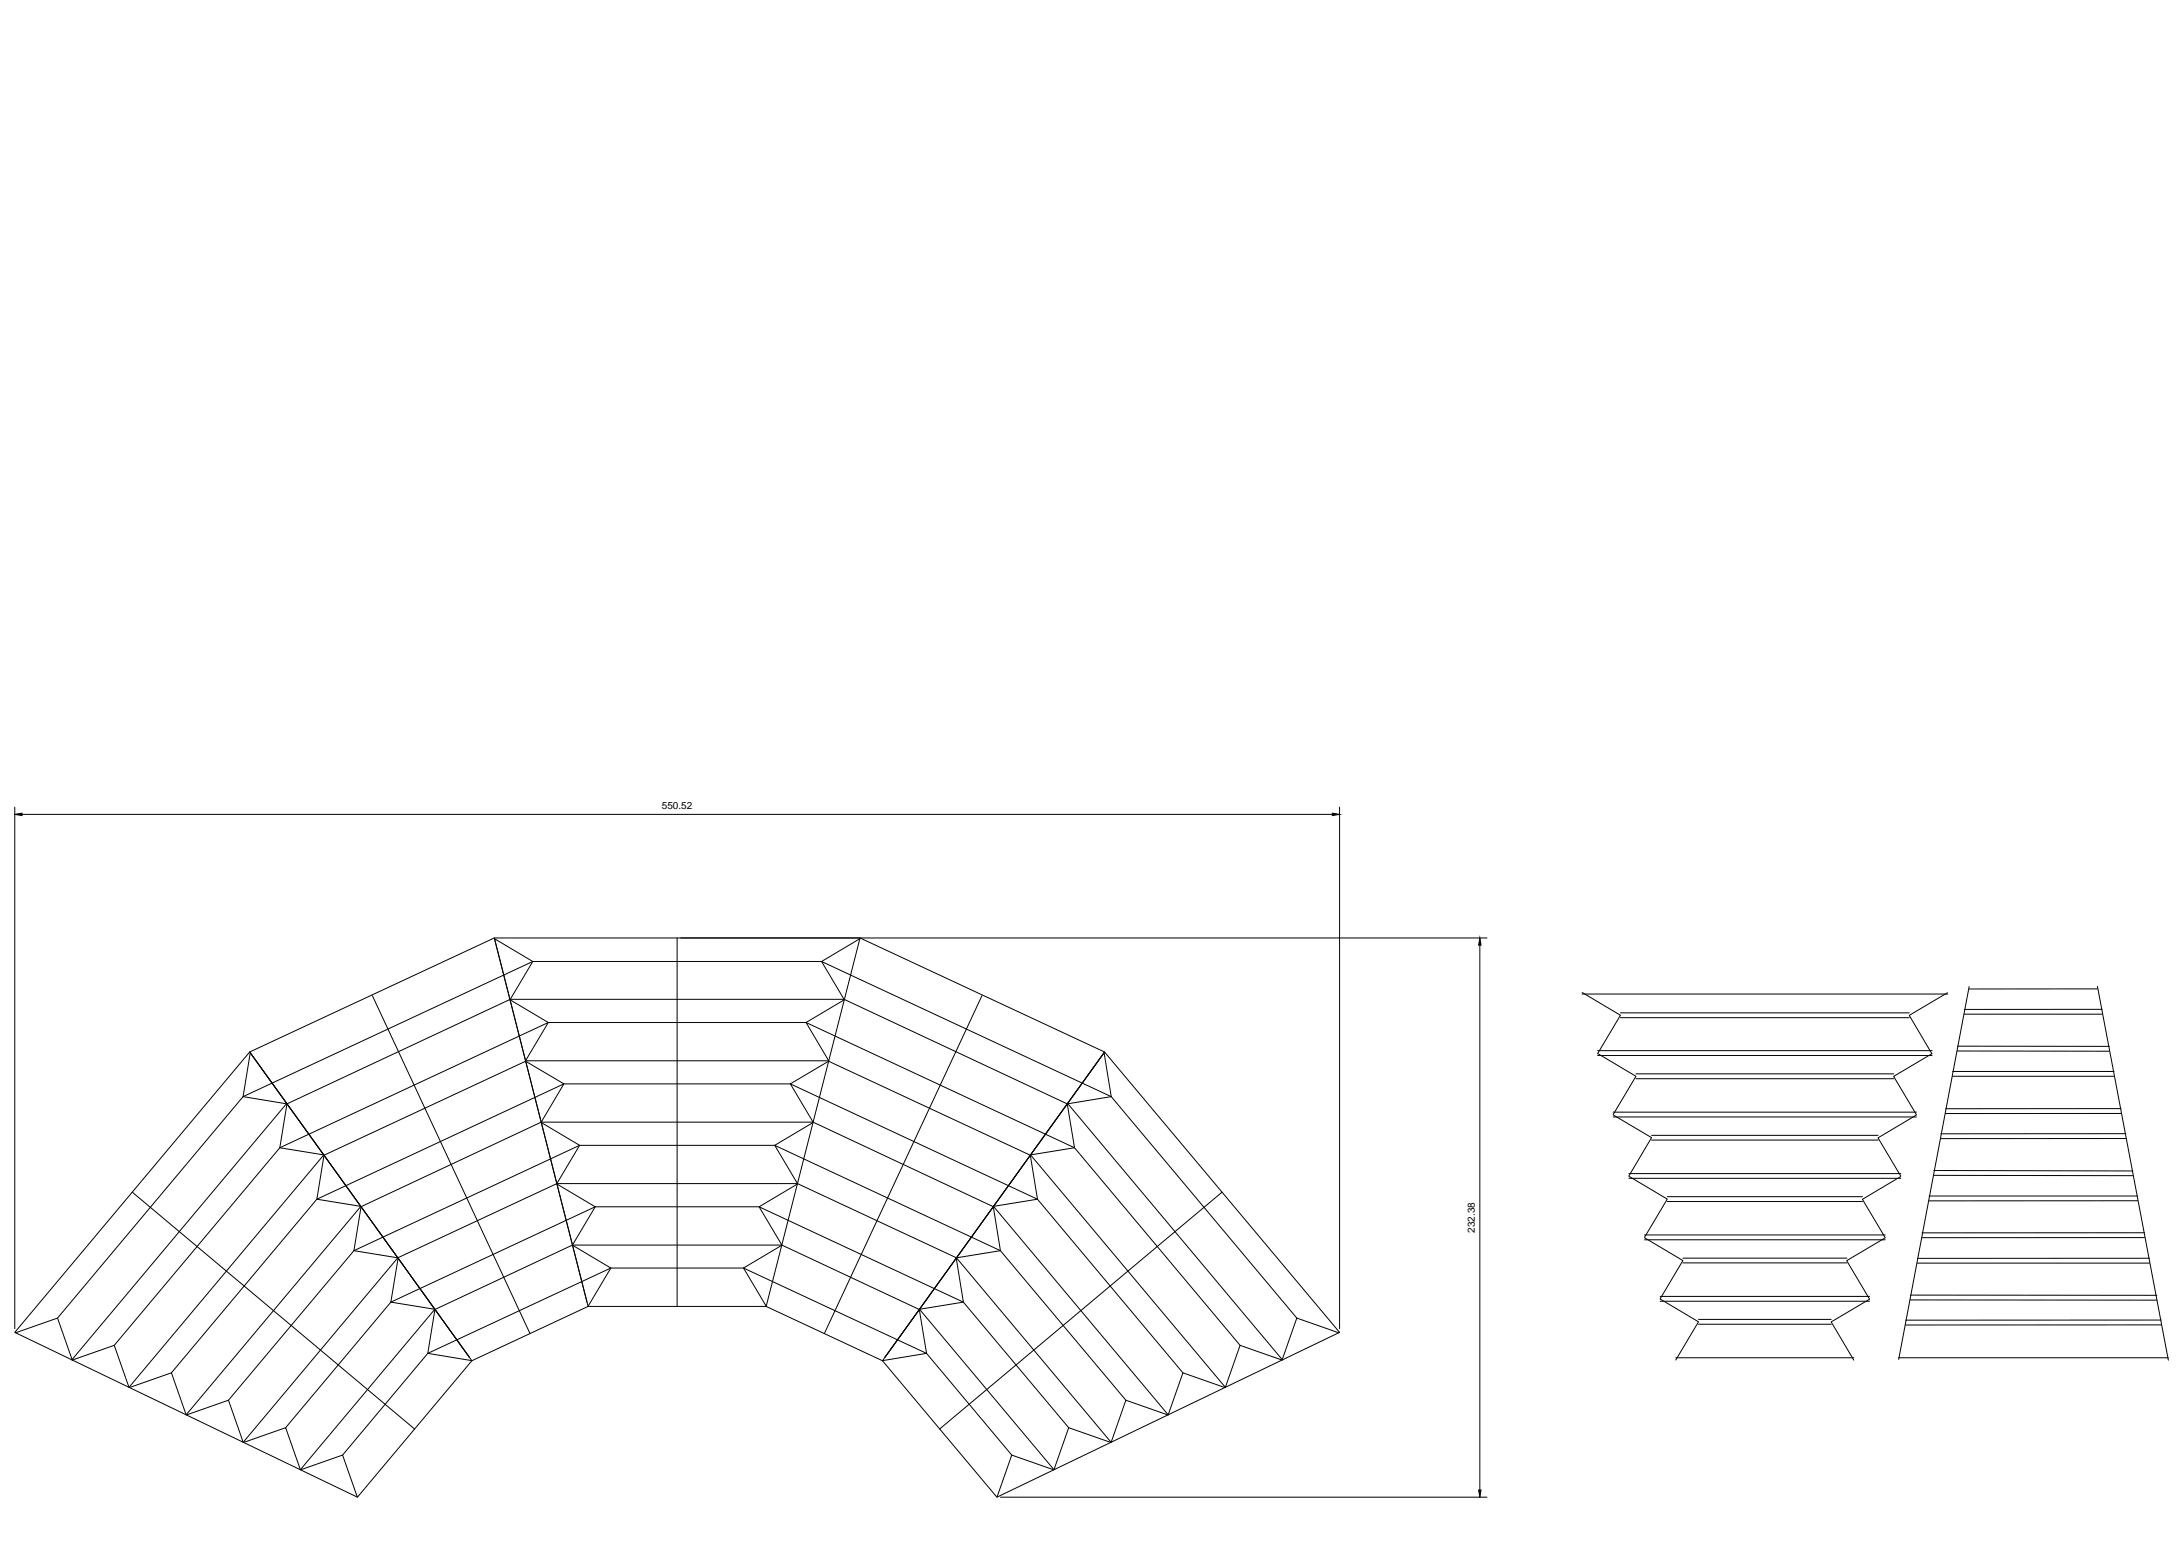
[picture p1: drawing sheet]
<svg xmlns="http://www.w3.org/2000/svg" width="841mm" height="594mm" viewBox="0 0 841 594" stroke-linecap="round" stroke-linejoin="round" font-family="sans-serif">
<defs><g id="words">
<g font-size="3.9">
<text x="254.9" y="311.6">550.52</text>
<text x="568" y="474.7" transform="rotate(-90 568 474.7)">232.38</text>
</g>
</g></defs>
<!-- layer: 0 -->
<g fill="none" stroke="#000" stroke-width=".39">
<path d="M5.7 310.8v200.8M8.5 313.5h504.6M515.8 310.8v200.8M190.3 361.1h140.9l-36.2 141.9h-68.5M190.3 361.1l36.2 141.9M190.3 361.1l-94.1 43.9M190.4 361.4l14.8 8.8-8.8 14.7 14.7 8.8-8.7 14.7h116.7l-8.7-14.7 14.7-8.8-8.7-14.7 14.7-8.8M260.7 361.1v141.9M262.1 361.1h310.5M331.2 361.1l94.1 43.9M569.9 363.9v209.8M758.3 379.8l-27.1 143.6"/>
<path d="M807.7 379.8l27.3 143.9M143.4 383.4l60.7 130M196.4 384.8h128.8M196.5 384.8l-86 40.2M325 384.8l86 40.2M378.1 383.4l-60.7 130M609.2 382.7h140.8M609.3 382.1l14.7 8.8-8.8 14.7 14.8 8.8-8.8 14.7M624 391.8h111.2M624 390h111.2M749.9 382.2l-14.7 8.7 8.7 14.8-14.7 8.7 8.8 14.8M756.4 390.5h53.1"/>
<path d="M807.7 380.7l-49.4 .1M809.5 388.6h-53.1M96.2 405l-90.5 108 131.9 63.4 44.1-52.5M96.2 405l85.5 118.9M96.4 405.3l-2.8 16.9 16.9 2.8M425.2 405.3l2.7 16.9-16.9 2.8M425.3 405l90.5 108-131.9 63.4-44.1-52.5M425.3 405l-85.5 118.9M615.2 406.4h128.8M615.2 404.5h128.8M630 415.3h99.2M630 413.5h99.2"/>
<path d="M751.9 414.4h62.2M751.9 412.5h62.2M753.8 404.7h58.4M753.8 402.8l58.5 .1M110.4 424.8l-82.7 98.8M110.5 425l-2.7 16.9 16.9 2.8-75 89.4-5.7-16.1-16.2 5.6-5.6-16.1-16.2 5.7M208.4 432l8.7-14.7-14.7-8.7-77.6 36.2-2.8 16.9 17 2.8-67.3 80.2-5.7-16.1-16.2 5.6M208.4 432l-69.4 32.6-2.7 16.9 16.9 2.8M208.4 432h104.7M208.5 432.2l14.7 8.8-8.8 14.7M313.1 432.2l-14.8 8.8 8.8 14.7M313.1 432l-8.8-14.7 14.8-8.7 77.7 36.2 2.7 16.9-16.9 2.8 67.2 80.2 5.7-16.1 16.2 5.6"/>
<path d="M313.1 432l69.4 32.6 2.7 16.9-16.9 2.8M411 425l2.8 16.9-17 2.8 75.1 89.4 5.6-16.1 16.2 5.6 5.7-16.1 16.1 5.7M411.1 424.8l82.7 98.8M621.2 430.1h116.8M621.2 428.2h116.8M621.3 429.3l14.7 8.7-8.7 14.7M636 438.9h87.2M636 437.1h87.2M737.9 429.3l-14.7 8.8 8.8 14.7M816.8 428.7h-67.6M816.8 426.8l-67.6 .1M818.6 438.3l-71.2 .1"/>
<path d="M818.6 436.5h-71.2M50.9 459l108.8 91.2M214.4 455.7h92.7M214.4 455.7l-61.2 28.6M214.5 455.9l14.7 8.7-8.8 14.8M307.1 455.9l-14.8 8.7 8.8 14.8M307.1 455.7l61.2 28.6M470.6 459l-108.8 91.2M627.3 453.7h104.7M627.3 451.9h104.7M627.3 452.9l14.7 8.8-8.7 14.7M731.9 453l-14.7 8.8 8.7 14.7"/>
<path d="M744.7 452.5l76.6 .2M744.7 450.7l76.6 .1M220.4 479.4l-52.9 24.8-2.8 16.9 17 2.8M220.4 479.4h80.7M220.5 479.5l14.7 8.7-8.7 14.7M301 479.5l-14.7 8.7 8.8 14.7M301.1 479.4l52.9 24.8 2.8 16.9-16.9 2.8M633.3 477.3h92.6M633.3 475.5h92.6M633.3 476.6l14.8 8.7-8.8 14.8M642 462.6h75.2M642 460.7h75.2"/>
<path d="M725.9 476.6l-14.8 8.8 8.8 14.7M742.8 460.5h80.4M823.2 462.3l-80.4 .1M825.9 476.5h-85.7M825.9 474.6l-85.7 .1M153.2 484.3l-59.5 71-5.7-16.2-16.2 5.7M153.3 484.4l-2.8 16.9 16.9 2.8-51.7 61.8-5.7-16.2-16.2 5.7M368.2 484.4l2.8 16.9-16.9 2.8 51.8 61.8 5.6-16.2 16.2 5.7M368.3 484.3l59.6 71 5.6-16.2 16.2 5.7M639.3 499.1h80.6M648.1 486.2h63.1M648.1 484.4h63.1"/>
<path d="M735.6 498.6l95 .1M738.3 486.3h89.4M827.7 484.4l-89.4 .1M22.2 507.5l71.4-85.3 111.6-52h111.2l111.5 52 71.5 85.3M44 518l63.8-76.1 103.3-48.2h99.3l103.4 48.2 63.7 76.1M226.5 503l-44.8 20.9M295 503l44.8 20.9M639.3 501h80.6M639.3 500.2l14.8 8.7-8.8 14.7M654.1 509.8h51.1M654.1 508h51.1M719.9 500.2l-14.7 8.8 8.7 14.7"/>
<path d="M735.6 500.5l95 .1M832.2 510.1h-98.4M832.2 508.2l-98.4 .1M66 528.6l56-66.9 95.1-44.4h87.2l95.2 44.4 56 66.9M88 539.1l48.3-57.6 86.9-40.5h75.1l86.9 40.5 48.3 57.6M645.3 522.8h68.6M731.1 522.8h103.9M110 549.7l40.5-48.4 78.7-36.7h63.1l78.7 36.7 40.5 48.4M115.8 565.9l16.1-5.7 5.7 16.2M131.9 560.2l32.8-39.1 70.5-32.9h51.1l70.5 32.9 32.8 39.1M385.2 576.4h187.4M405.8 565.9l-16.2-5.7-5.7 16.2"/>
</g>
<path d="M5.7 313.5l2.8-.4v.9zM513.1 313.1l2.7 .4-2.7 .5zM569.9 361.1l.4 2.8h-.9zM569.4 573.7h.9l-.4 2.7z" fill="#000" stroke="#000" stroke-width=".39"/>
<use href="#words"/>
</svg>
